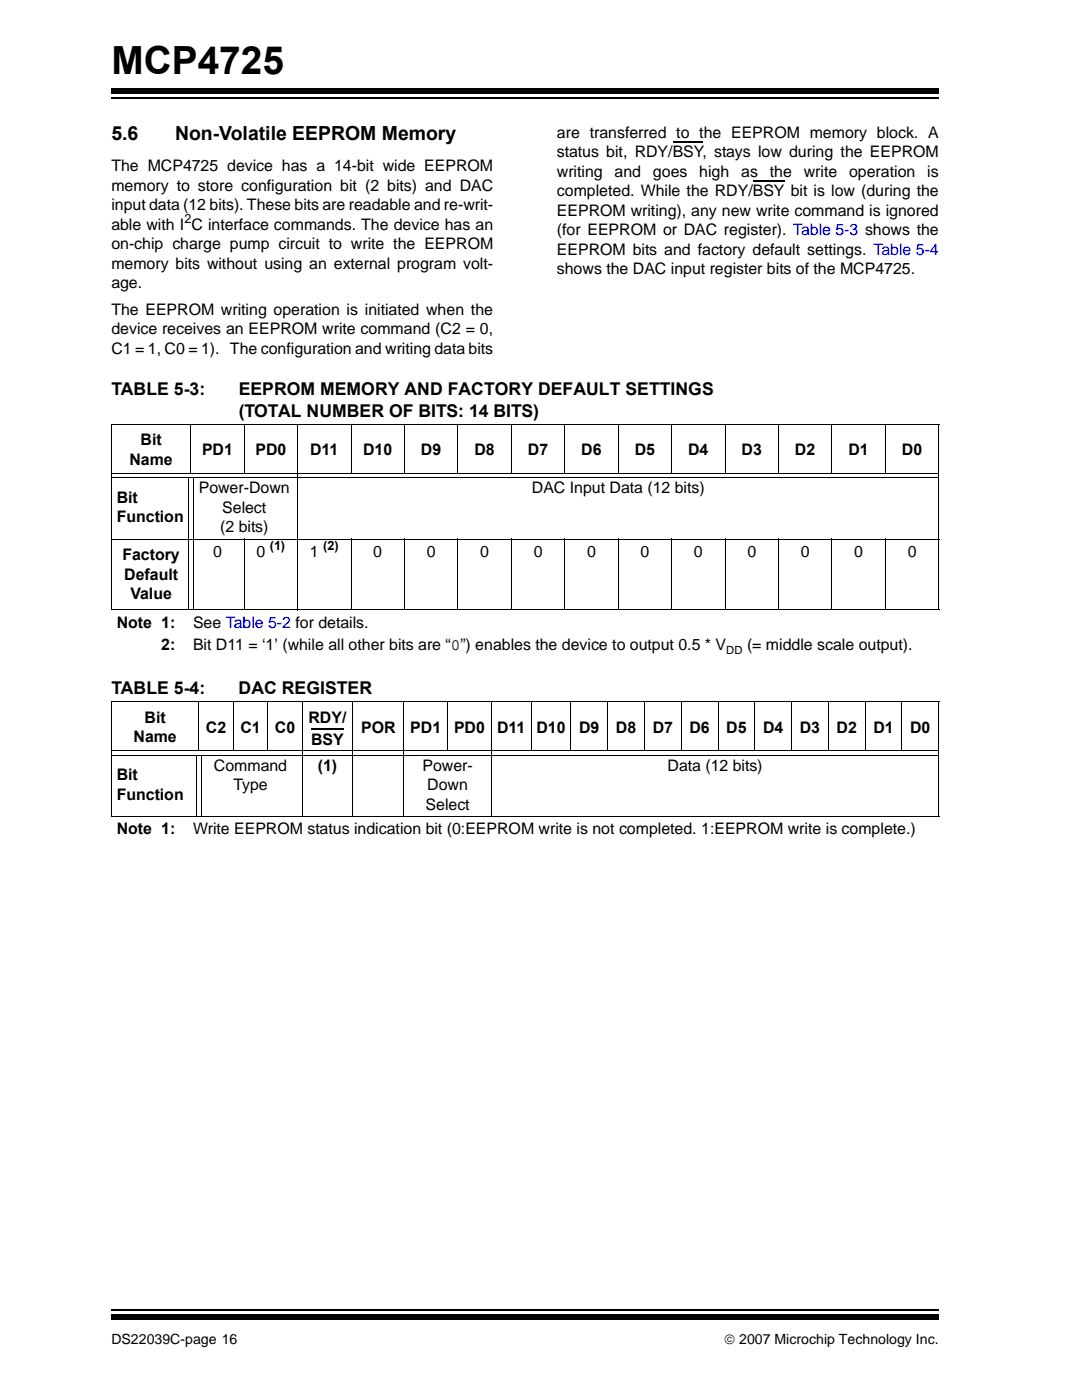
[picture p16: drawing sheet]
<svg xmlns="http://www.w3.org/2000/svg" width="216mm" height="279mm" viewBox="0 0 216 279" stroke-linecap="round" stroke-linejoin="round" font-family="sans-serif">
<defs><g id="words">
<text font-size="7.7" x="22.2" y="14.7">MCP4725</text>
<g font-size="3.9">
<text x="22.2" y="28">5.6</text>
<text x="34.9" y="28">Non-Volatile EEPROM Memory</text>
</g>
<g font-size="3.5">
<text x="22.2" y="78.9">TABLE 5-3:</text>
<text x="47.6" y="83.1">(TOTAL NUMBER OF BITS: 14 BITS)</text>
<text x="47.6" y="78.9">EEPROM MEMORY AND FACTORY DEFAULT SETTINGS</text>
<text x="22.2" y="138.5">TABLE 5-4:</text>
<text x="47.6" y="138.5">DAC REGISTER</text>
</g>
<g font-size="3.2">
<text x="111.1" y="27.5">are transferred to the EEPROM memory block. A</text>
<text x="22.2" y="34.2">The MCP4725 device has a 14-bit wide EEPROM</text>
<text x="111.1" y="31.4">status bit, RDY/BSY, stays low during the EEPROM</text>
<text x="111.1" y="35.3">writing</text>
<text x="122.6" y="35.3">and</text>
<text x="130.3" y="35.3">goes</text>
<text x="139.5" y="35.3">high</text>
<text x="147.9" y="35.3">as</text>
<text x="153.6" y="35.3">the</text>
<text x="160.4" y="35.3">write</text>
<text x="169.4" y="35.3">operation</text>
<text x="185" y="35.3">is</text>
<text x="22.2" y="38.1">memory to store configuration bit (2 bits) and DAC</text>
<text x="22.2" y="42">input data (12 bits). These bits are readable and re-writ-</text>
<text x="111.1" y="39.2">completed. While the RDY/BSY bit is low (during the</text>
<text x="22.2" y="45.8">able with I C interface commands. The device has an</text>
<text x="111.1" y="43">EEPROM writing), any new write command is ignored</text>
<text x="111.1" y="46.9">(for EEPROM or DAC register). Table 5-3 shows the</text>
<text x="22.2" y="49.7">on-chip charge pump circuit to write the EEPROM</text>
<text x="22.2" y="53.6">memory bits without using an external program volt-</text>
<text x="111.1" y="50.8">EEPROM bits and factory default settings. Table 5-4</text>
<text x="22.2" y="57.5">age.</text>
<text x="111.1" y="54.7">shows the DAC input register bits of the MCP4725.</text>
<text x="22.2" y="62.8">The EEPROM writing operation is initiated when the</text>
<text x="22.2" y="66.7">device receives an EEPROM write command (C2 = 0,</text>
<text x="22.2" y="70.5">C1 = 1, C0 = 1). The configuration and writing data bits</text>
<text x="28" y="88.9">Bit</text>
<text x="25.8" y="92.8">Name</text>
<text x="40.3" y="90.8">PD1</text>
<text x="51" y="90.8">PD0</text>
<text x="61.9" y="90.8">D11</text>
<text x="72.5" y="90.8">D10</text>
<text x="84" y="90.8">D9</text>
<text x="94.7" y="90.8">D8</text>
<text x="105.3" y="90.8">D7</text>
<text x="116" y="90.8">D6</text>
<text x="126.6" y="90.8">D5</text>
<text x="137.3" y="90.8">D4</text>
<text x="148" y="90.8">D3</text>
<text x="158.6" y="90.8">D2</text>
<text x="169.3" y="90.8">D1</text>
<text x="180" y="90.8">D0</text>
<text x="23.3" y="100.4">Bit</text>
<text x="39.7" y="98.4">Power-Down</text>
<text x="106.1" y="98.4">DAC Input Data (12 bits)</text>
<text x="23.3" y="104.2">Function</text>
<text x="43.9" y="106.2">(2 bits)</text>
<text x="44.3" y="102.3">Select</text>
<text x="24.4" y="111.8">Factory</text>
<text x="42.5" y="111.1">0</text>
<text x="51.2" y="111.1">0</text>
<text x="61.8" y="111.1">1</text>
<text x="74.5" y="111.1">0</text>
<text x="85.2" y="111.1">0</text>
<text x="95.8" y="111.1">0</text>
<text x="106.5" y="111.1">0</text>
<text x="117.1" y="111.1">0</text>
<text x="127.8" y="111.1">0</text>
<text x="138.5" y="111.1">0</text>
<text x="149.1" y="111.1">0</text>
<text x="159.8" y="111.1">0</text>
<text x="170.4" y="111.1">0</text>
<text x="181.1" y="111.1">0</text>
<text x="24.8" y="115.7">Default</text>
<text x="26" y="119.6">Value</text>
<text x="23.3" y="125.2">Note 1:</text>
<text x="38.5" y="125.2">See Table 5-2 for details.</text>
<text x="32.2" y="129.8">2:</text>
<text x="38.5" y="129.8">Bit D11 = ‘1’ (while all other bits are “0”) enables the device to output 0.5 * V</text>
<text x="149.1" y="129.8">(= middle scale output).</text>
<text x="26.6" y="148.2">Name</text>
<text x="28.9" y="144.3">Bit</text>
<text x="41.1" y="146.2">C2</text>
<text x="48" y="146.2">C1</text>
<text x="54.8" y="146.2">C0</text>
<text x="61.6" y="144.3">RDY/</text>
<text x="62.1" y="148.8">BSY</text>
<text x="72.1" y="146.2">POR</text>
<text x="81.9" y="146.2">PD1</text>
<text x="90.6" y="146.2">PD0</text>
<text x="99.2" y="146.2">D11 D10</text>
<text x="115.6" y="146.2">D9</text>
<text x="122.9" y="146.2">D8</text>
<text x="130.3" y="146.2">D7</text>
<text x="137.6" y="146.2">D6</text>
<text x="144.9" y="146.2">D5</text>
<text x="152.3" y="146.2">D4</text>
<text x="159.6" y="146.2">D3</text>
<text x="166.9" y="146.2">D2</text>
<text x="174.3" y="146.2">D1</text>
<text x="181.6" y="146.2">D0</text>
<text x="23.3" y="155.7">Bit</text>
<text x="42.7" y="153.8">Command</text>
<text x="63.4" y="153.8">(1)</text>
<text x="84.3" y="153.8">Power-</text>
<text x="133.2" y="153.8">Data (12 bits)</text>
<text x="23.3" y="159.6">Function</text>
<text x="46.6" y="157.7">Type</text>
<text x="84.9" y="161.6">Select</text>
<text x="85.3" y="157.7">Down</text>
<text x="23.3" y="166.5">Note 1:</text>
<text x="38.5" y="166.5">Write EEPROM status indication bit (0:EEPROM write is not completed. 1:EEPROM write is complete.)</text>
</g>
<g font-size="2.8">
<text x="22.2" y="268.1">DS22039C-page 16</text>
<text x="144.5" y="268.1">© 2007 Microchip Technology Inc.</text>
</g>
<g font-size="2.5">
<text x="36.8" y="44.6">2</text>
<text x="53.8" y="109.9">(1)</text>
<text x="64.5" y="109.9">(2)</text>
</g>
<text font-size="2.2" x="144.9" y="130.5">DD</text>
</g></defs>
<path d="M22.2 19.6h165.1" fill="none" stroke="#000" stroke-width=".36"/>
<path d="M22.2 17.7h165.1v1h-165.1z" fill="#000"/>
<path d="M22.2 260.3h165.1v6h-165.1z" fill="#fff"/>
<path d="M22.2 261.4h165.1" fill="none" stroke="#000" stroke-width=".36"/>
<path d="M22.2 262.4h165.1v1h-165.1z" fill="#000"/>
<path d="M134.2 28.4h6M150.2 36.2h6.3" fill="none" stroke="#000" stroke-width=".23"/>
<path d="M62.1 145.4h6.5" fill="none" stroke="#000" stroke-width=".34"/>
<g fill="none" stroke="#000" stroke-width=".2">
<path d="M22.1 84.7h165.3M22.2 84.8v36.8M22.3 94.4h164.9M22.3 95.3h164.9M37.7 95.4v26.2M38.1 84.6v9.8M38.5 95.4v26.2M48.7 84.6v9.8M59.4 84.6v37.2M70 84.6v9.8M80.7 84.6v9.8M91.4 84.6v9.8"/>
<path d="M102 84.6v9.8M112.7 84.6v9.8M123.4 84.6v9.8M134 84.6v9.8M144.7 84.6v9.8M155.3 84.6v9.8M166 84.6v9.8M176.7 84.6v9.8M187.3 84.8v36.8M22.1 107.6h165.3M48.7 107.5v14.3M70 107.5v14.3"/>
<path d="M80.7 107.5v14.3M91.4 107.5v14.3M102 107.5v14.3M112.7 107.5v14.3M123.4 107.5v14.3M134 107.5v14.3M144.7 107.5v14.3M155.3 107.5v14.3M166 107.5v14.3M176.7 107.5v14.3M22.1 121.7h165.3M39.7 140v9.8"/>
<path d="M46.5 140v9.8M53.4 140v9.8M60.3 140v23.1M70.4 140v23.1M80.6 140v23.1M89.3 140v9.8M98 140v23.1M106 140v9.8M113.9 140v9.8M121.3 140v9.8M128.6 140v9.8M136 140v9.8"/>
<path d="M143.3 140v9.8M150.6 140v9.8M158 140v9.8M165.3 140v9.8M172.7 140v9.8M180 140v9.8M22.1 140.1h165.3M22.2 140.1v22.8M22.3 149.8h164.9M22.3 150.7h164.9M39.2 150.8v12.1M40.1 150.8v12.1"/>
<path d="M187.3 140.1v22.8M22.1 163h165.3"/>
</g>
<use href="#words"/>
</svg>
